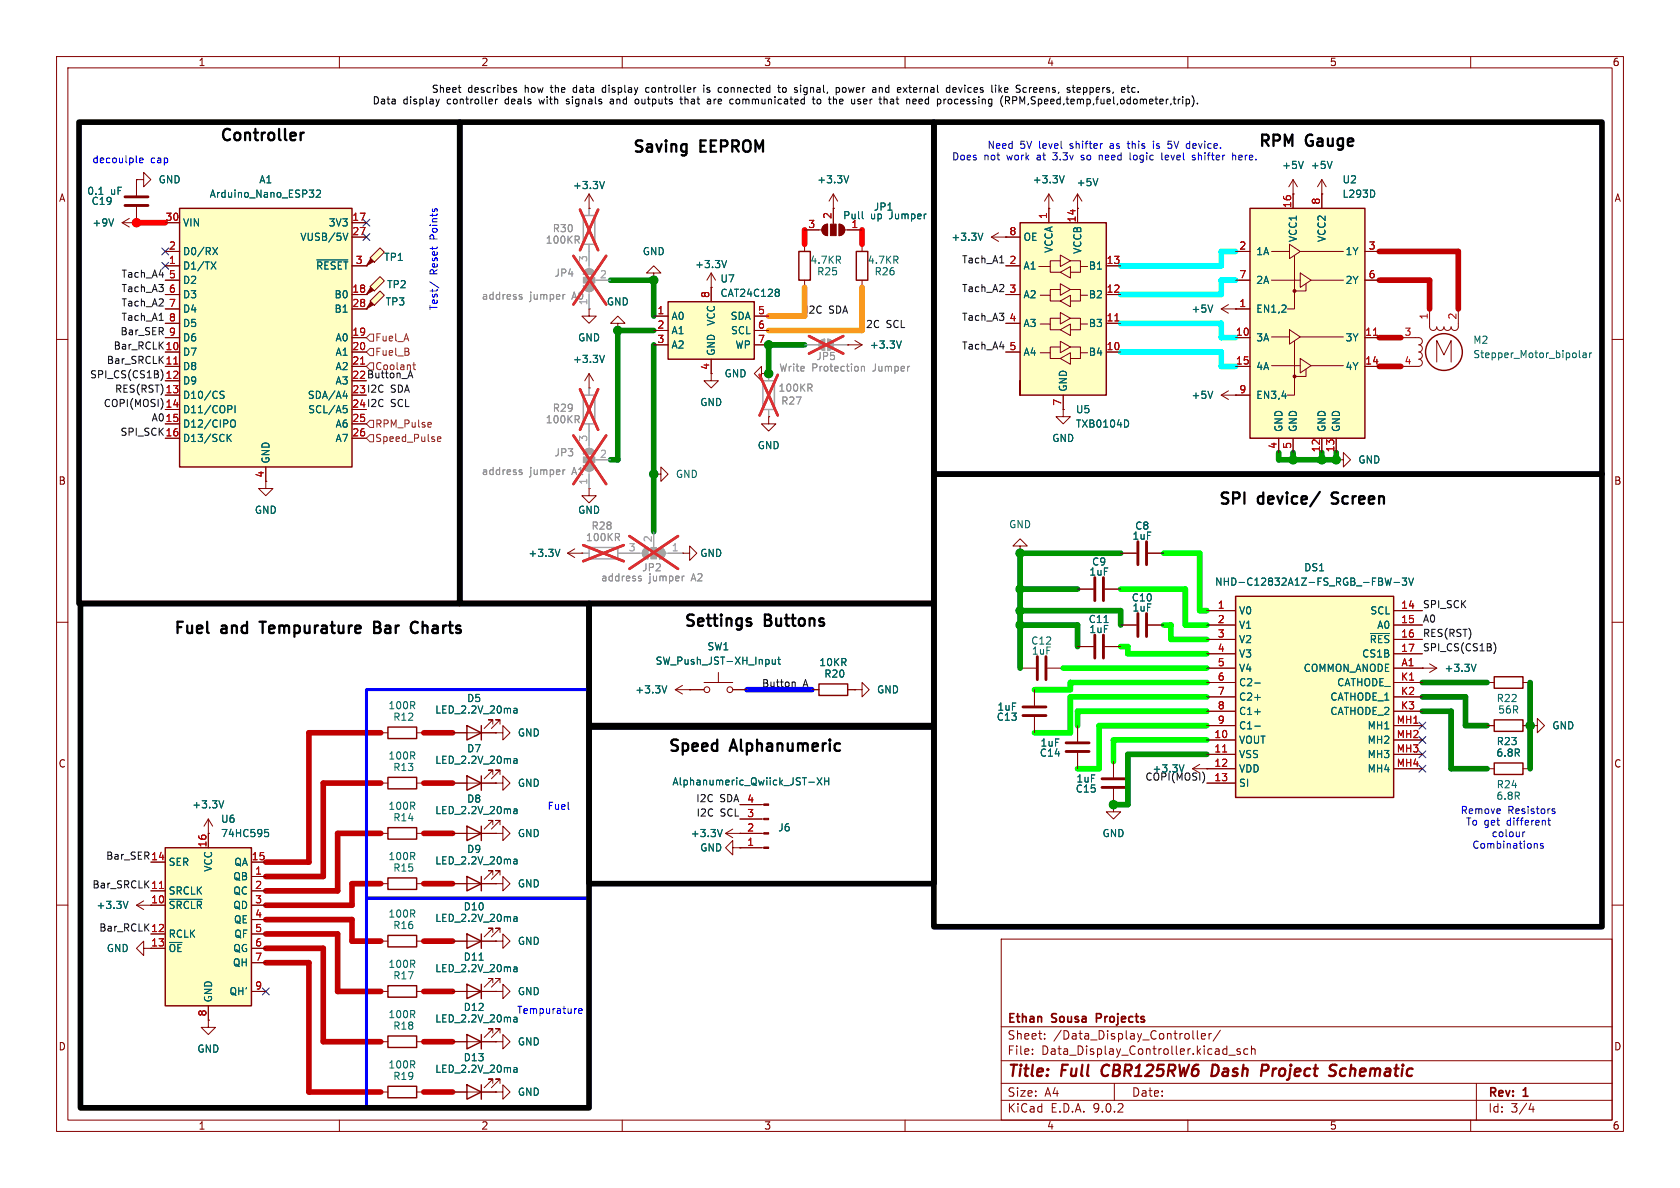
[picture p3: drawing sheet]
<svg xmlns="http://www.w3.org/2000/svg" width="297mm" height="210mm" viewBox="0 0 297 210" stroke-linecap="round" stroke-linejoin="round" font-family="sans-serif">
<defs><g id="words">
<g font-size="2.8">
<text x="38.7" y="25.5">Controller</text>
<text x="111.6" y="27.5">Saving</text>
<text x="123.8" y="27.5">EEPROM</text>
<text x="222.3" y="26.5">RPM</text>
<text x="230.9" y="26.5">Gauge</text>
<text x="215.2" y="89.7">SPI</text>
<text x="222.4" y="89.7">device/</text>
<text x="236.2" y="89.7">Screen</text>
<text x="30.5" y="112.6">Fuel</text>
<text x="39.1" y="112.6">and</text>
<text x="46.9" y="112.6">Tempurature</text>
<text x="67.7" y="112.6">Bar</text>
<text x="75" y="112.6">Charts</text>
<text x="120.7" y="111.3">Settings</text>
<text x="135.1" y="111.3">Buttons</text>
<text x="117.9" y="133.4">Speed</text>
<text x="129.2" y="133.4">Alphanumeric</text>
</g>
<g font-size="2.8" fill="#840000">
<text x="178" y="190.9">Title:</text>
<text x="187.7" y="190.9">Full</text>
<text x="195.6" y="190.9">CBR125RW6</text>
<text x="215.8" y="190.9">Dash</text>
<text x="225.4" y="190.9">Project</text>
<text x="238.3" y="190.9">Schematic</text>
</g>
<g font-size="2.1" fill="#840000">
<text x="178" y="184">Sheet:</text>
<text x="178" y="181.2">Ethan</text>
<text x="186" y="181.2">Sousa</text>
<text x="186.2" y="184">/Data_Display_Controller/</text>
<text x="194.5" y="181.2">Projects</text>
<text x="178" y="186.7">File:</text>
<text x="184.1" y="186.7">Data_Display_Controller.kicad_sch</text>
<text x="178" y="196.9">KiCad</text>
<text x="178" y="194.1">Size:</text>
<text x="184.7" y="194.1">A4</text>
<text x="185.7" y="196.9">E.D.A.</text>
<text x="193.3" y="196.9">9.0.2</text>
<text x="200" y="194.1">Date:</text>
<text x="263" y="194.3">Rev:</text>
<text x="263" y="196.9">Id:</text>
<text x="267.1" y="196.9">3/4</text>
<text x="269.4" y="194.3">1</text>
</g>
<g font-size="1.8" fill="#840000">
<text x="35" y="11.9">1</text>
<text x="85" y="11.9">2</text>
<text x="135" y="11.9">3</text>
<text x="185" y="11.9">4</text>
<text x="235" y="11.9">5</text>
<text x="285" y="11.9">6</text>
<text x="10.3" y="35.9">A</text>
<text x="285.3" y="35.9">A</text>
<text x="62.2" y="67.1">22 Button_A</text>
<text x="62.2" y="69.6">23 I2C</text>
<text x="62.2" y="72.1">24 I2C</text>
<text x="10.3" y="85.9">B</text>
<text x="46.7" y="84.5" transform="rotate(-90 46.7 84.5)">4</text>
<text x="285.3" y="85.9">B</text>
<text x="10.3" y="135.9">C</text>
<text x="285.3" y="135.9">C</text>
<text x="10.3" y="185.9">D</text>
<text x="285.3" y="185.9">D</text>
<text x="35" y="199.9">1</text>
<text x="85" y="199.9">2</text>
<text x="135" y="199.9">3</text>
<text x="185" y="199.9">4</text>
<text x="235" y="199.9">5</text>
<text x="285" y="199.9">6</text>
</g>
<g font-size="1.8">
<text x="76.2" y="16.6">Sheet</text>
<text x="82.7" y="16.6">describes</text>
<text x="92.9" y="16.6">how</text>
<text x="97.7" y="16.6">the</text>
<text x="101.8" y="16.6">data</text>
<text x="107.1" y="16.6">display</text>
<text x="115" y="16.6">controller</text>
<text x="125.4" y="16.6">is</text>
<text x="128.2" y="16.6">connected</text>
<text x="139.1" y="16.6">to</text>
<text x="142.1" y="16.6">signal,</text>
<text x="149.7" y="16.6">power</text>
<text x="156.3" y="16.6">and</text>
<text x="161" y="16.6">external</text>
<text x="169.8" y="16.6">devices</text>
<text x="178" y="16.6">like</text>
<text x="182.5" y="16.6">Screens,</text>
<text x="191.8" y="16.6">steppers,</text>
<text x="65.8" y="18.7">Data</text>
<text x="71.2" y="18.7">display</text>
<text x="79.1" y="18.7">controller</text>
<text x="89.6" y="18.7">deals</text>
<text x="95.8" y="18.7">with</text>
<text x="100.8" y="18.7">signals</text>
<text x="108.7" y="18.7">and</text>
<text x="113.3" y="18.7">outputs</text>
<text x="121.6" y="18.7">that</text>
<text x="126.5" y="18.7">are</text>
<text x="130.7" y="18.7">communicated</text>
<text x="145.6" y="18.7">to</text>
<text x="148.7" y="18.7">the</text>
<text x="152.8" y="18.7">user</text>
<text x="158" y="18.7">that</text>
<text x="162.9" y="18.7">need</text>
<text x="168.6" y="18.7">processing</text>
<text x="180" y="18.7">(RPM,Speed,temp,fuel,odometer,trip).</text>
</g>
<g font-size="1.8" fill="#00f">
<text x="16.2" y="29.1">decoulple</text>
<text x="26.6" y="29.1">cap</text>
<text x="77.6" y="42.2" transform="rotate(-90 77.6 42.2)">Points</text>
<text x="77.6" y="48.6" transform="rotate(-90 77.6 48.6)">Reset</text>
<text x="77.6" y="54.9" transform="rotate(-90 77.6 54.9)">Test/</text>
<text x="96.7" y="143.4">Fuel</text>
</g>
<g font-size="1.8" fill="#0000c2">
<text x="168.2" y="28.6">Does</text>
<text x="173.9" y="28.6">not</text>
<text x="174.5" y="26.5">Need</text>
<text x="178.1" y="28.6">work</text>
<text x="180.3" y="26.5">5V</text>
<text x="183.6" y="28.6">at</text>
<text x="183.8" y="26.5">level</text>
<text x="186.6" y="28.6">3.3v</text>
<text x="189.4" y="26.5">shifter</text>
<text x="191.8" y="28.6">so</text>
<text x="195.1" y="28.6">need</text>
<text x="196.7" y="26.5">as</text>
<text x="200.1" y="26.5">this</text>
<text x="200.8" y="28.6">logic</text>
<text x="204.7" y="26.5">is</text>
<text x="206.6" y="28.6">level</text>
<text x="207.5" y="26.5">5V</text>
<text x="211" y="26.5">device.</text>
<text x="212.3" y="28.6">shifter</text>
<text x="219.5" y="28.6">here.</text>
<text x="258.1" y="144.1">Remove</text>
<text x="259.1" y="146.1">To get</text>
<text x="263.6" y="148.2">colour</text>
<text x="266.5" y="146.1">different</text>
<text x="266.6" y="144.1">Resistors</text>
<text x="260.2" y="150.2">Combinations</text>
</g>
<g font-size="1.8" fill="#006464">
<text x="15.3" y="34.6">0.1</text>
<text x="19.5" y="34.6">uF</text>
<text x="27.9" y="32.6">GND</text>
<text x="37" y="35.2">Arduino_Nano_ESP32</text>
<text x="45.7" y="32.6">A1</text>
<text x="101.2" y="33.6">+3.3V</text>
<text x="144.4" y="32.6">+3.3V</text>
<text x="182.5" y="32.6">+3.3V</text>
<text x="190.2" y="33.1">+5V</text>
<text x="226.6" y="30.1">+5V</text>
<text x="231.6" y="30.1">+5V</text>
<text x="237.2" y="32.6">U2</text>
<text x="237.2" y="35.2">L293D</text>
<text x="16.1" y="36.4">C19</text>
<text x="16.2" y="40.2">+9V</text>
<text x="32.3" y="40.2">VIN</text>
<text x="58" y="40.2">3V3</text>
<text x="149" y="39">Pull</text>
<text x="153.9" y="39">up</text>
<text x="154.4" y="37.4">JP1</text>
<text x="157.3" y="39">Jumper</text>
<text x="32.3" y="45.3">D0/RX</text>
<text x="32.3" y="47.9">D1/TX</text>
<text x="53" y="42.8">VUSB/5V</text>
<text x="55.8" y="47.9">~{RESET}</text>
<text x="67.8" y="46.3">TP1</text>
<text x="113.5" y="45.3">GND</text>
<text x="122.8" y="47.6">+3.3V</text>
<text x="143.2" y="46.8">4.7KR</text>
<text x="153.3" y="46.8">4.7KR</text>
<text x="168.1" y="42.8">+3.3V</text>
<text x="180.8" y="42.8">OE</text>
<text x="180.8" y="47.9">A1</text>
<text x="186.3" y="44.8" transform="rotate(-90 186.3 44.8)">VCCA</text>
<text x="191.4" y="45" transform="rotate(-90 191.4 45)">VCCB</text>
<text x="192.4" y="47.9">B1</text>
<text x="222" y="45.3">1A</text>
<text x="229.5" y="42.9" transform="rotate(-90 229.5 42.9)">VCC1</text>
<text x="234.5" y="42.9" transform="rotate(-90 234.5 42.9)">VCC2</text>
<text x="237.8" y="45.3">1Y</text>
<text x="32.3" y="50.4">D2</text>
<text x="32.3" y="52.9">D3</text>
<text x="59" y="52.9">B0</text>
<text x="68.3" y="51.2">TP2</text>
<text x="127.3" y="52.7">CAT24C128</text>
<text x="127.3" y="50.1">U7</text>
<text x="144.4" y="48.9">R25</text>
<text x="154.5" y="48.9">R26</text>
<text x="180.8" y="52.9">A2</text>
<text x="192.4" y="52.9">B2</text>
<text x="222" y="50.4">2A</text>
<text x="237.8" y="50.4">2Y</text>
<text x="32.3" y="55.5">D4</text>
<text x="32.3" y="58">D5</text>
<text x="59" y="55.5">B1</text>
<text x="68.1" y="54.2">TP3</text>
<text x="107.2" y="54.2">GND</text>
<text x="118.6" y="56.7">A0</text>
<text x="118.6" y="59.3">A1</text>
<text x="126.6" y="57.7" transform="rotate(-90 126.6 57.7)">VCC</text>
<text x="129.1" y="56.7">SDA</text>
<text x="129.1" y="59.3">SCL</text>
<text x="180.8" y="58">A3</text>
<text x="192.4" y="58">B3</text>
<text x="210.5" y="55.5">+5V</text>
<text x="222" y="55.5">EN1,2</text>
<text x="32.3" y="60.6">D6</text>
<text x="32.3" y="63.1">D7</text>
<text x="32.3" y="65.6">D8</text>
<text x="59.2" y="60.6">A0</text>
<text x="59.2" y="63.1">A1</text>
<text x="59.2" y="65.6">A2</text>
<text x="101.2" y="64.4">+3.3V</text>
<text x="102.1" y="60.6">GND</text>
<text x="118.6" y="61.8">A2</text>
<text x="126.6" y="63" transform="rotate(-90 126.6 63)">GND</text>
<text x="129.9" y="61.8">WP</text>
<text x="153.7" y="61.8">+3.3V</text>
<text x="180.8" y="63.1">A4</text>
<text x="192.4" y="63.1">B4</text>
<text x="222" y="60.6">3A</text>
<text x="222" y="65.6">4A</text>
<text x="237.8" y="60.6">3Y</text>
<text x="237.8" y="65.6">4Y</text>
<text x="260.4" y="61">M2</text>
<text x="260.4" y="63.5">Stepper_Motor_bipolar</text>
<text x="32.3" y="68.2">D9</text>
<text x="32.3" y="70.7">D10/CS</text>
<text x="54.3" y="70.7">SDA/A4</text>
<text x="59.2" y="68.2">A3</text>
<text x="123.7" y="72">GND</text>
<text x="128" y="66.9">GND</text>
<text x="188.8" y="69.3" transform="rotate(-90 188.8 69.3)">GND</text>
<text x="210.5" y="70.7">+5V</text>
<text x="222" y="70.7">EN3,4</text>
<text x="32.3" y="73.3">D11/COPI</text>
<text x="32.3" y="75.8">D12/CIPO</text>
<text x="54.4" y="73.3">SCL/A5</text>
<text x="59.2" y="75.8">A6</text>
<text x="190.1" y="75.8">TXB0104D</text>
<text x="190.1" y="73.3">U5</text>
<text x="226.9" y="76.5" transform="rotate(-90 226.9 76.5)">GND</text>
<text x="229.5" y="76.5" transform="rotate(-90 229.5 76.5)">GND</text>
<text x="234.5" y="76.5" transform="rotate(-90 234.5 76.5)">GND</text>
<text x="237.1" y="76.5" transform="rotate(-90 237.1 76.5)">GND</text>
<text x="32.3" y="78.3">D13/SCK</text>
<text x="47.9" y="82" transform="rotate(-90 47.9 82)">GND</text>
<text x="59.2" y="78.3">A7</text>
<text x="133.9" y="79.6">GND</text>
<text x="185.9" y="78.3">GND</text>
<text x="240" y="82.1">GND</text>
<text x="119.4" y="84.7">GND</text>
<text x="45" y="91">GND</text>
<text x="102.1" y="91">GND</text>
<text x="178.3" y="93.6">GND</text>
<text x="200.1" y="95.6">1uF</text>
<text x="200.6" y="93.8">C8</text>
<text x="93.3" y="98.7">+3.3V</text>
<text x="123.7" y="98.7">GND</text>
<text x="192.5" y="102">1uF</text>
<text x="193" y="100.2">C9</text>
<text x="230.5" y="101.2">DS1</text>
<text x="200" y="106.5">C10</text>
<text x="214.7" y="103.7">NHD-C12832A1Z-FS_RGB_-FBW-3V</text>
<text x="192.4" y="110.3">C11</text>
<text x="192.5" y="112.1">1uF</text>
<text x="200.1" y="108.3">1uF</text>
<text x="218.9" y="108.8">V0</text>
<text x="218.9" y="111.4">V1</text>
<text x="218.9" y="113.9">V2</text>
<text x="242" y="113.9">~{RES}</text>
<text x="242.2" y="108.8">SCL</text>
<text x="243.4" y="111.4">A0</text>
<text x="115.8" y="117.7">SW_Push_JST-XH_Input</text>
<text x="125" y="115.2">SW1</text>
<text x="144.7" y="118">10KR</text>
<text x="145.6" y="120">R20</text>
<text x="182.2" y="114.1">C12</text>
<text x="182.3" y="115.9">1uF</text>
<text x="218.9" y="116.4">V3</text>
<text x="218.9" y="119">V4</text>
<text x="230.4" y="119">COMMON_ANODE</text>
<text x="240.7" y="116.4">CS1B</text>
<text x="255.3" y="119">+3.3V</text>
<text x="68.6" y="125.6">100R</text>
<text x="82.5" y="124.3">D5</text>
<text x="112.2" y="122.8">+3.3V</text>
<text x="154.9" y="122.8">GND</text>
<text x="176.2" y="125.8">1uF</text>
<text x="218.9" y="121.5">C2-</text>
<text x="218.9" y="124.1">C2+</text>
<text x="235.1" y="124.1">CATHODE_1</text>
<text x="236.3" y="121.5">CATHODE_</text>
<text x="264.5" y="124.3">R22</text>
<text x="69.4" y="127.6">R12</text>
<text x="76.8" y="126.3">LED_2.2V_20ma</text>
<text x="91.4" y="130.4">GND</text>
<text x="176.1" y="127.6">C13</text>
<text x="218.9" y="126.6">C1+</text>
<text x="218.9" y="129.1">C1-</text>
<text x="218.9" y="131.7">VOUT</text>
<text x="235.1" y="126.6">CATHODE_2</text>
<text x="241.7" y="129.1">MH1</text>
<text x="241.7" y="131.7">MH2</text>
<text x="264.5" y="131.9">R23</text>
<text x="264.8" y="126.3">56R</text>
<text x="274.3" y="129.1">GND</text>
<text x="68.6" y="134.5">100R</text>
<text x="69.4" y="136.5">R13</text>
<text x="76.8" y="135.2">LED_2.2V_20ma</text>
<text x="82.5" y="133.2">D7</text>
<text x="183.7" y="134">C14</text>
<text x="183.8" y="132.2">1uF</text>
<text x="203.7" y="136.8">+3.3V</text>
<text x="218.9" y="134.2">VSS</text>
<text x="218.9" y="136.8">VDD</text>
<text x="241.7" y="134.2">MH3</text>
<text x="241.7" y="136.8">MH4</text>
<text x="264.5" y="134">6.8R</text>
<text x="33.9" y="143.1">+3.3V</text>
<text x="68.6" y="143.4">100R</text>
<text x="82.5" y="142.1">D8</text>
<text x="91.4" y="139.3">GND</text>
<text x="118.8" y="139">Alphanumeric_Qwiick_JST-XH</text>
<text x="190.1" y="140.3">C15</text>
<text x="190.2" y="138.5">1uF</text>
<text x="218.9" y="139.3">SI</text>
<text x="264.5" y="141.6">6.8R</text>
<text x="264.5" y="139.5">R24</text>
<text x="39" y="145.6">U6</text>
<text x="39" y="148.2">74HC595</text>
<text x="69.4" y="145.4">R14</text>
<text x="76.8" y="144.1">LED_2.2V_20ma</text>
<text x="91.4" y="148.2">GND</text>
<text x="122" y="148.2">+3.3V</text>
<text x="137.5" y="147.2">J6</text>
<text x="194.8" y="148.2">GND</text>
<text x="29.7" y="153.3">SER</text>
<text x="37.7" y="154.2" transform="rotate(-90 37.7 154.2)">VCC</text>
<text x="41.1" y="155.8">QB</text>
<text x="41.3" y="153.3">QA</text>
<text x="68.6" y="152.2">100R</text>
<text x="69.4" y="154.3">R15</text>
<text x="76.8" y="153">LED_2.2V_20ma</text>
<text x="82.5" y="151">D9</text>
<text x="123.7" y="150.7">GND</text>
<text x="17" y="160.9">+3.3V</text>
<text x="29.7" y="158.3">SRCLK</text>
<text x="29.7" y="160.9">~{SRCLR}</text>
<text x="41.1" y="158.3">QC</text>
<text x="41.1" y="160.9">QD</text>
<text x="81.9" y="161.1">D10</text>
<text x="91.4" y="157.1">GND</text>
<text x="29.7" y="166">RCLK</text>
<text x="41.3" y="163.4">QE</text>
<text x="41.3" y="166">QF</text>
<text x="68.6" y="162.4">100R</text>
<text x="69.4" y="164.4">R16</text>
<text x="76.8" y="163.2">LED_2.2V_20ma</text>
<text x="91.4" y="167.2">GND</text>
<text x="18.8" y="168.5">GND</text>
<text x="29.7" y="168.5">~{OE}</text>
<text x="41.1" y="171">QH</text>
<text x="41.1" y="168.5">QG</text>
<text x="68.6" y="171.3">100R</text>
<text x="69.4" y="173.3">R17</text>
<text x="76.8" y="172.1">LED_2.2V_20ma</text>
<text x="81.9" y="170">D11</text>
<text x="37.7" y="177.3" transform="rotate(-90 37.7 177.3)">GND</text>
<text x="40.5" y="176.1">QH'</text>
<text x="81.9" y="178.9">D12</text>
<text x="91.3" y="179.4">Tempurature</text>
<text x="91.4" y="176.1">GND</text>
<text x="68.6" y="180.2">100R</text>
<text x="69.4" y="182.2">R18</text>
<text x="76.8" y="180.9">LED_2.2V_20ma</text>
<text x="91.4" y="185">GND</text>
<text x="34.8" y="186.3">GND</text>
<text x="68.6" y="189.1">100R</text>
<text x="69.4" y="191.1">R19</text>
<text x="76.8" y="189.8">LED_2.2V_20ma</text>
<text x="81.9" y="187.8">D13</text>
<text x="91.4" y="193.9">GND</text>
</g>
<g font-size="1.8" fill="#a90000">
<text x="29.2" y="39.1">30</text>
<text x="62.2" y="39.1">17</text>
<text x="62.2" y="41.7">27</text>
<text x="142.8" y="40.4">3</text>
<text x="147.1" y="38.8" transform="rotate(-90 147.1 38.8)">2</text>
<text x="150.4" y="40.4">1</text>
<text x="178.4" y="41.7">8</text>
<text x="185.2" y="38.8" transform="rotate(-90 185.2 38.8)">1</text>
<text x="190.2" y="39.4" transform="rotate(-90 190.2 39.4)">14</text>
<text x="228.3" y="36.9" transform="rotate(-90 228.3 36.9)">16</text>
<text x="233.4" y="36.3" transform="rotate(-90 233.4 36.3)">8</text>
<text x="29.8" y="44.2">2</text>
<text x="29.8" y="46.7">1</text>
<text x="62.8" y="46.7">3</text>
<text x="178.4" y="46.7">2</text>
<text x="195.5" y="46.7">13</text>
<text x="219" y="44.2">2</text>
<text x="241.9" y="44.2">3</text>
<text x="29.8" y="49.3">5</text>
<text x="29.8" y="51.8">6</text>
<text x="62.2" y="51.8">18</text>
<text x="125.5" y="52.8" transform="rotate(-90 125.5 52.8)">8</text>
<text x="178.4" y="51.8">3</text>
<text x="195.5" y="51.8">12</text>
<text x="219" y="49.3">7</text>
<text x="241.9" y="49.3">6</text>
<text x="29.8" y="54.4">7</text>
<text x="29.8" y="56.9">8</text>
<text x="29.8" y="59.4">9</text>
<text x="62.2" y="54.4">28</text>
<text x="62.2" y="59.4">19</text>
<text x="116.1" y="55.6">1</text>
<text x="116.1" y="58.2">2</text>
<text x="133.9" y="55.6">5</text>
<text x="133.9" y="58.2">6</text>
<text x="178.4" y="56.9">4</text>
<text x="195.5" y="56.9">11</text>
<text x="218.4" y="59.4">10</text>
<text x="219" y="54.4">1</text>
<text x="241.3" y="59.4">11</text>
<text x="248.2" y="59.4">3</text>
<text x="252.5" y="56.6" transform="rotate(-90 252.5 56.6)">1</text>
<text x="257.6" y="56.6" transform="rotate(-90 257.6 56.6)">2</text>
<text x="29.2" y="62">10</text>
<text x="29.2" y="64.5">11</text>
<text x="62.2" y="62">20</text>
<text x="62.2" y="64.5">21</text>
<text x="116.1" y="60.7">3</text>
<text x="125.5" y="65.5" transform="rotate(-90 125.5 65.5)">4</text>
<text x="133.9" y="60.7">7</text>
<text x="178.4" y="62">5</text>
<text x="195.5" y="62">10</text>
<text x="218.4" y="64.5">15</text>
<text x="241.3" y="64.5">14</text>
<text x="248.2" y="64.5">4</text>
<text x="29.2" y="67.1">12</text>
<text x="29.2" y="69.6">13</text>
<text x="62.2" y="67.1">22</text>
<text x="62.2" y="69.6">23</text>
<text x="187.7" y="71.8" transform="rotate(-90 187.7 71.8)">7</text>
<text x="219" y="69.6">9</text>
<text x="29.2" y="72.1">14</text>
<text x="29.2" y="74.7">15</text>
<text x="29.2" y="77.2">16</text>
<text x="62.2" y="74.7">25</text>
<text x="62.2" y="77.2">26</text>
<text x="62.2" y="72.1">24</text>
<text x="225.8" y="79.4" transform="rotate(-90 225.8 79.4)">4</text>
<text x="228.3" y="79.4" transform="rotate(-90 228.3 79.4)">5</text>
<text x="233.4" y="80.1" transform="rotate(-90 233.4 80.1)">12</text>
<text x="236" y="80.1" transform="rotate(-90 236 80.1)">13</text>
<text x="215.2" y="107.7">1</text>
<text x="247.6" y="107.7">14</text>
<text x="215.2" y="110.2">2</text>
<text x="215.2" y="112.8">3</text>
<text x="247.6" y="110.2">15</text>
<text x="247.6" y="112.8">16</text>
<text x="215.2" y="115.3">4</text>
<text x="215.2" y="117.9">5</text>
<text x="247.6" y="115.3">17</text>
<text x="247.7" y="117.9">A1</text>
<text x="215.2" y="120.4">6</text>
<text x="215.2" y="122.9">7</text>
<text x="215.2" y="125.5">8</text>
<text x="247.6" y="120.4">K1</text>
<text x="247.6" y="122.9">K2</text>
<text x="247.6" y="125.5">K3</text>
<text x="214.6" y="130.6">10</text>
<text x="215.2" y="128">9</text>
<text x="246.8" y="128">MH1</text>
<text x="246.8" y="130.6">MH2</text>
<text x="214.6" y="133.1">11</text>
<text x="214.6" y="135.6">12</text>
<text x="246.8" y="133.1">MH3</text>
<text x="246.8" y="135.6">MH4</text>
<text x="132" y="142">4</text>
<text x="214.6" y="138.2">13</text>
<text x="36.6" y="149.9" transform="rotate(-90 36.6 149.9)">16</text>
<text x="132" y="149.6">1</text>
<text x="132" y="147.1">2</text>
<text x="132" y="144.5">3</text>
<text x="26.6" y="152.1">14</text>
<text x="44.4" y="152.1">15</text>
<text x="45" y="154.7">1</text>
<text x="26.6" y="159.8">10</text>
<text x="26.6" y="157.2">11</text>
<text x="45" y="157.2">2</text>
<text x="45" y="159.8">3</text>
<text x="26.6" y="167.4">13</text>
<text x="26.6" y="164.8">12</text>
<text x="45" y="162.3">4</text>
<text x="45" y="164.8">5</text>
<text x="45" y="167.4">6</text>
<text x="45" y="169.9">7</text>
<text x="36.6" y="179.8" transform="rotate(-90 36.6 179.8)">8</text>
<text x="45" y="175">9</text>
</g>
<g font-size="1.8" fill="#989898">
<text x="97.6" y="41.2">R30</text>
<text x="96.4" y="43.3">100KR</text>
<text x="85.1" y="53.2">address</text>
<text x="93.6" y="53.2">jumper</text>
<text x="97.9" y="49.1">JP4</text>
<text x="101.3" y="53.2">A0</text>
<text x="137.7" y="65.9">Write</text>
<text x="143.5" y="65.9">Protection</text>
<text x="144.2" y="63.9">JP5</text>
<text x="154.4" y="65.9">Jumper</text>
<text x="137.5" y="69.4">100KR</text>
<text x="138" y="71.7">R27</text>
<text x="96.4" y="75">100KR</text>
<text x="97.6" y="73">R29</text>
<text x="97.9" y="80.9">JP3</text>
<text x="85.1" y="84.2">address</text>
<text x="93.6" y="84.2">jumper</text>
<text x="101.3" y="84.2">A1</text>
<text x="103.5" y="95.9">100KR</text>
<text x="104.5" y="93.8">R28</text>
<text x="113.4" y="101.2">JP2</text>
<text x="106.2" y="103">address</text>
<text x="114.7" y="103">jumper</text>
<text x="122.4" y="103">A2</text>
</g>
<g font-size="1.8" fill="#aaa">
<text x="103.9" y="46.4" transform="rotate(-90 103.9 46.4)">3</text>
<text x="106" y="49.3">2</text>
<text x="103.9" y="54" transform="rotate(-90 103.9 54)">1</text>
<text x="103.9" y="78.2" transform="rotate(-90 103.9 78.2)">3</text>
<text x="106" y="81">2</text>
<text x="103.9" y="85.8" transform="rotate(-90 103.9 85.8)">1</text>
<text x="115.3" y="96" transform="rotate(-90 115.3 96)">2</text>
<text x="111.1" y="97.5">3</text>
<text x="118.7" y="97.5">1</text>
</g>
<g font-size="1.8" fill="#0f0f0f">
<text x="170" y="46.6">Tach_A1</text>
<text x="21.4" y="51.7">Tach_A3</text>
<text x="21.4" y="49.2">Tach_A4</text>
<text x="170" y="51.7">Tach_A2</text>
<text x="21.2" y="59.3">Bar_SER 9</text>
<text x="21.4" y="56.8">Tach_A1</text>
<text x="21.4" y="54.3">Tach_A2</text>
<text x="142.2" y="55.5">I2C</text>
<text x="146.5" y="55.5">SDA</text>
<text x="152.4" y="58.1">I2C</text>
<text x="156.7" y="58.1">SCL</text>
<text x="170" y="56.8">Tach_A3</text>
<text x="18.8" y="64.4">Bar_SRCLK 11</text>
<text x="20" y="61.9">Bar_RCLK 10</text>
<text x="66.2" y="65.6">Coolant</text>
<text x="170" y="61.9">Tach_A4</text>
<text x="15.8" y="67">SPI_CS(CS1B)</text>
<text x="20.2" y="69.5">RES(RST) 13</text>
<text x="69" y="69.5">SDA</text>
<text x="18.2" y="72">COPI(MOSI) 14</text>
<text x="21.2" y="77.1">SPI_SCK 16</text>
<text x="26.7" y="74.6">A015</text>
<text x="69" y="72">SCL</text>
<text x="251.5" y="107.6">SPI_SCK</text>
<text x="251.5" y="112.7">RES(RST)</text>
<text x="251.5" y="110.1">A0</text>
<text x="251.5" y="115.2">SPI_CS(CS1B)</text>
<text x="134.6" y="121.6">Button_A</text>
<text x="123" y="141.9">I2C</text>
<text x="127.2" y="141.9">SDA 4</text>
<text x="202.4" y="138.1">COPI(MOSI)</text>
<text x="123" y="144.4">I2C</text>
<text x="127.3" y="144.4">SCL</text>
<text x="18.7" y="152.1">Bar_SER 14</text>
<text x="16.2" y="157.1">Bar_SRCLK 11</text>
<text x="17.5" y="164.8">Bar_RCLK 12</text>
</g>
<g font-size="1.8" fill="#725600">
<text x="66.2" y="63.1">Fuel_B</text>
<text x="66.2" y="60.6">Fuel_A</text>
<text x="66.2" y="75.8">RPM_Pulse</text>
<text x="66.2" y="78.3">Speed_Pulse</text>
</g>
</g></defs>
<g fill="none" stroke="#840000" stroke-width=".18">
<path d="M10 10h277v190h-277zM12 12h273v186h-273zM60 10v2M110 10v2M160 10v2M210 10v2M260 10v2M145.6 39.9l.7-.3v2.1a1.02 1.02 0 0 1-.9-.7 1.02 1.02 0 0 1 .2-1.1zM147.3 36.8h.1M147.3 34.3v5.3M147.3 34.3l-.7 1.3M147.3 34.3l.8 1.3"/>
<path d="M148.3 39.6a1.02 1.02 0 0 1 1 1 1.02 1.02 0 0 1-1 1.1zM190.5 36.8h.1M190.5 34.3l-.8 1.3M190.5 34.3l.8 1.3M190.5 34.3v2.5M228.6 34.3h.1M228.6 31.8l-.8 1.2M228.6 31.8l.8 1.2M228.6 31.8v2.5M233.7 34.3h.1M233.7 31.8l-.8 1.2M233.7 31.8l.7 1.2"/>
<path d="M233.7 31.8v2.5M104.1 54.6v1.3h1.3l-1.3 1.3-1.2-1.3h1.2M104.1 54.6h.1M109.2 57.2h1.3l-1.3-1.3-1.3 1.3h1.3v1.2M109.2 58.4h.1M142.2 40.6h3.1M142.2 43.2v1.3M142.2 49.5v1.3M149.4 40.6h3M152.4 43.2v1.3M152.4 49.5v1.3M247.6 59.7h3.2a.63 .63 0 0 1 .7 .6 .63 .63 0 0 1-.7 .7 .64 .64 0 0 1 .7 .6 .64 .64 0 0 1-.7 .6 .64 .64 0 0 1 .7 .7 .64 .64 0 0 1-.7 .6 .64 .64 0 0 1 .7 .6 .64 .64 0 0 1-.7 .7h-3.2"/>
<path d="M252.7 54.6v3.2a.64 .64 0 0 0 .7 .6 .64 .64 0 0 0 .6-.6 .64 .64 0 0 0 .6 .6 .64 .64 0 0 0 .7-.6 .64 .64 0 0 0 .6 .6 .64 .64 0 0 0 .6-.6 .64 .64 0 0 0 .7 .6 .64 .64 0 0 0 .6-.6v-3.2M10 60h2M104.1 68.6h.1M104.1 66l-.7 1.3M104.1 66l.8 1.3M104.1 66v2.6M125.7 66v1.3h1.3l-1.3 1.3-1.2-1.3h1.2M149.9 61h.1M149.9 61h2.5M151.1 60.2l1.3 .8M152.4 61l-1.3 .7M254 64v-3.8l1.3 2.5 1.2-2.5v3.8"/>
<path d="M285 60h2M236.2 81.3h1.3v-1.3l1.3 1.3-1.3 1.3v-1.3M236.2 81.3h.1M10 110h2M190.5 114.3h2.8M195.3 114.3h2.8M251.5 118.1h.1M251.5 118.1h2.5M252.7 117.3l1.3 .8M254 118.1l-1.3 .8M285 110h2M210.8 135.9h2.6"/>
<path d="M210.8 135.9l1.3 .8M212.1 135.1l-1.3 .8M213.4 135.9h.1M262.9 135.9h1.3M262.9 120.7h1.3M269.2 135.9h1.3M269.2 120.7h1.3M270.5 128.3h1.3v-1.3l1.2 1.3-1.2 1.2v-1.2M270.5 128.3h.1M10 160h2M177 166h108v32h-108zM285 160h2"/>
<path d="M60 198v2M110 198v2M160 198v2M177 194.5h108M177 191.5h108M177 187.5h108M177 181.5h108M182.5 186.3v.1M182.5 185.5v.1M184.7 183.6v.1M184.7 182.8v.1M197 191.5v3"/>
<path d="M210 198v2M210.9 182.2v1.3l.2 .2M211.7 182.2v1.3l.2 .2M212.4 183.2l.7-.1-.1-.3-.4-.1-.2 .2 .1 .7h.5M213.7 182.7v1M214.2 182.7l-.3 .1-.2 .2M215.7 182.1l-1.2 2M217.2 186.5h1.2M219.2 185.5l-.3-.1-.2 .2v.2l.5 .2v.3h-.5M220.6 185.5l-.4-.1-.3 .3v.4l.1 .2h.6M221.2 185.5l.3-.1 .3 .1 .1 .9M221.2 184.9v1.5"/>
<path d="M260 198v2M261 191.5v6.5M270.7 195l-.4 1.1h.9M271 195.6v1"/>
</g>
<path d="M195 188.5a1.27 1.27 0 0 0 0 1.6M215.2 188.3l-.8-.1-.2 2h.4l.5-.3M223.2 188.2l.9 .1a.58 .58 0 0 1-.3 1h-.8M236 189.4a.44 .44 0 0 1 0 .6M236 188.2l.3 .1M237.8 188.9a.66 .66 0 0 0-.9 .4v.7l.3 .2h.4" fill="none" stroke="#840000" stroke-width=".4"/>
<path d="M193.8 180h.6M194.4 179.2h-.6v1.5" fill="none" stroke="#840000" stroke-width=".3"/>
<g fill="none" stroke="#840000" stroke-width=".25">
<path d="M141.2 44.5h2.1v5h-2.1zM151.4 44.5h2v5h-2zM264.2 119.6h5v2.1h-5zM264.2 134.9h5v2h-5z"/>
<circle cx="255.3" cy="62.2" r="3.3"/>
</g>
<g fill="none" stroke="#006464" stroke-width=".18">
<path d="M150 31.1l-.4 1.2M152.4 37.4v1.1l.2 .2M194.1 31.6l-.4 1.2M230.4 28.5l-.4 1.3M235.5 28.5l-.4 1.3M106.9 62.8l-.5 1.3M159.3 60.3l-.4 1.2M279.2 62v1l.2 .2M279.9 62.4h.5v.8M280.4 62.7h-.4l-.2 .2 .2 .3h.4M281 62.4v.8M281.4 62.4l-.4 .2"/>
<path d="M195.2 110.1h.7M260.9 117.4l-.4 1.3M209.3 135.2l-.4 1.3"/>
</g>
<path d="M193.5 112.3v4M195.1 112.3v4" fill="none" stroke="#840000" stroke-width=".51"/>
<path d="M103.1 38.1h2.1v5.1h-2.1zM103.1 69.9h2.1v5h-2.1z" fill="none" stroke="#a1a1a1" stroke-width=".25"/>
<path d="M104.1 36.8v1.3M103.1 50.5h2.1a1.02 1.02 0 0 1-1.1 1.1 1.02 1.02 0 0 1-1-1.1zM103.4 47.8a1.02 1.02 0 0 1 1.1-.2 1.02 1.02 0 0 1 .7 .9h-2.1zM104.1 43.2v4.3M104.1 51.6v3M105.2 49.5h2.7M146.3 59.9a1.02 1.02 0 0 1 1 1.1 1.02 1.02 0 0 1-1 1zM104.1 68.6v1.3M104.1 74.9v1.3M142.2 61h2.6M145.1 60.2l.7-.3v2.1a1.02 1.02 0 0 1-.9-.7 1.02 1.02 0 0 1 .2-1.1zM147.3 61h2.6" fill="none" stroke="#a1a1a1" stroke-width=".18"/>
<path d="M91.8 52.4l.5 .3v.1l-.4 .1M91.8 52.1h.5M99.9 52.1h-.3M102 42.4l.4 .6M102.3 41.8l.1 .2-.1 .3M102 74.1l.4 .6M102.3 73.5l.1 .2-.1 .4M152.3 64.8v.8M152.3 64.9l.2-.1h.3v.8" fill="none" stroke="#989898" stroke-width=".18"/>
<path d="M102.5 37.1l3.2 7.1M105.7 37.1l-3.2 7.1M101.4 45.2l5.8 8.6M107.2 45.2l-5.8 8.6M143 59.4l6.1 3.1M149.1 59.4l-6.1 3.1M102.5 68.8l3.2 7.2M105.7 68.8l-3.2 7.2" fill="none" stroke="#e12e31" stroke-width=".46"/>
<g fill="#840000" stroke="#840000" stroke-width=".18">
<path d="M148.3 39.6a1.02 1.02 0 0 1 1 1 1.02 1.02 0 0 1-1 1.1z"/>
<path d="M146.8 39.6h1v2.1h-1z"/>
<path d="M145.6 39.9l.7-.3v2.1a1.02 1.02 0 0 1-.9-.7 1.02 1.02 0 0 1 .2-1.1z"/>
</g>
<g fill="#a1a1a1" stroke="#a1a1a1" stroke-width=".18">
<path d="M103.6 50h1v.5h-1z"/>
<path d="M103.1 50.5h2.1a1.02 1.02 0 0 1-1.1 1.1 1.02 1.02 0 0 1-1-1.1z"/>
<path d="M103.1 49h2.1v1h-2.1z"/>
<path d="M103.4 47.8a1.02 1.02 0 0 1 1.1-.2 1.02 1.02 0 0 1 .7 .9h-2.1z"/>
<path d="M146.3 59.9a1.02 1.02 0 0 1 1 1.1 1.02 1.02 0 0 1-1 1z"/>
<path d="M145.1 60.2l.7-.3v2.1a1.02 1.02 0 0 1-.9-.7 1.02 1.02 0 0 1 .2-1.1z"/>
</g>
<path d="M221 36.8h20.3v40.7h-20.3z" fill="#ffffc2"/>
<path d="M221 36.8h20.3v40.7h-20.3z" fill="none" stroke="#840000" stroke-width=".25"/>
<g fill="none" stroke="#840000" stroke-width=".18">
<path d="M228.6 34.3v2.5M233.7 34.3v2.5M218.4 44.5h2.6M218.4 49.5h2.6M218.4 54.6h2.6M218.4 59.7h2.6M224.8 44.5h3.2M224.8 49.5h5.1M224.8 59.6h3.2M228 43.2l1.9 1.3-1.9 1.2zM228 58.3l1.9 1.3-1.9 1.2zM228.9 45.2v9.4h-1.3"/>
<path d="M229.9 48.3l1.9 1.2-1.9 1.3zM229.9 44.5h7.6M229.9 59.6h7.6M230.9 50.2v1.2h-2M231.8 49.5h5.7M241.3 44.5h2.5M241.3 49.5h2.5M241.3 59.7h2.5M218.4 64.8h2.6M218.4 69.9h2.6M224.8 64.6h5.1M226.1 77.5v2.5"/>
<path d="M228.6 77.5v2.5M228.9 60.3v9.6h-1.3M229.9 63.4l1.9 1.2-1.9 1.3zM230.9 65.3v1.2h-2M231.8 64.6h5.7M233.7 77.5v2.5M236.2 77.5v2.5M241.3 64.8h2.5"/>
</g>
<g fill="#840000" stroke="#840000" stroke-width=".18">
<circle cx="228.9" cy="51.4" r=".25"/>
<circle cx="228.9" cy="66.5" r=".25"/>
</g>
<path d="M242.8 59.3h.7" fill="none" stroke="#a90000" stroke-width=".18"/>
<path d="M243 33.9v.7" fill="none" stroke="#006464" stroke-width=".18"/>
<path d="M180.3 39.4h15.3v30.5h-15.3z" fill="#ffffc2"/>
<path d="M180.3 39.4h15.3v30.5h-15.3zM180.3 67.3v2.6zM264.2 127.3h5v2h-5z" fill="none" stroke="#840000" stroke-width=".25"/>
<g fill="none" stroke="#840000" stroke-width=".18">
<path d="M104.1 36.8h.1M104.1 34.3l-.7 1.3M104.1 34.3l.8 1.3M104.1 34.3v2.5M185.4 36.8h.1M185.4 34.3v5.1M185.4 34.3l-.7 1.3M185.4 34.3l.8 1.3M190.5 36.8v2.6M115.6 48.3h1.2l-1.2-1.3-1.3 1.3h1.3v1.2M115.6 49.5h.1M175.3 41.9h5"/>
<path d="M175.3 41.9l1.2 .8M176.5 41.1l-1.2 .8M177.8 41.9h.1M177.8 47h2.5M177.8 52.1h2.5M177.8 57.2h2.5M183.6 47.1h2.1v1h1.8M183.9 52.2h1.8v1h1.8M183.9 57.3h1.8v1h1.8M187.5 46.1h-1.8v1M187.5 51.2h-1.8v1M187.5 56.3h-1.8v1"/>
<path d="M187.5 48.1l1.7-1v2zM187.5 53.2l1.7-1v2zM187.5 58.3l1.7-1v2zM187.5 45.1l1.7 1-1.7 1zM187.5 50.2l1.7 1-1.7 1zM187.5 55.2l1.7 1.1-1.7 1zM189.2 46.1h1.8v1h1.3M189.2 51.2h1.8v1h1.3M189.2 56.3h1.8v1h1.3M191 47.1v1h-1.8M191 52.2v1h-1.8M191 57.3v1h-1.8"/>
<path d="M195.6 47h2.5M195.6 52.1h2.5M195.6 57.2h2.5M215.9 54.6l1.3 .8M215.9 54.6h2.5M217.2 53.8l-1.3 .8M218.4 54.6h.1M177.8 62.2h2.5M183.9 62.4h1.8v1h1.8M187.5 61.3h-1.8v1.1M187.5 63.4l1.7-1v2zM187.5 60.3l1.7 1-1.7 1.1z"/>
<path d="M188 72.4v1.3h1.2l-1.2 1.2-1.3-1.2h1.3M188 72.4h.1M188 69.9v2.5M189.2 61.3h1.8v1.1h1.3M191 62.4v1h-1.8M195.6 62.2h2.5M215.9 69.9l1.3 .7M215.9 69.9h2.5M217.2 69.1l-1.3 .8M218.4 69.9h.1M262.9 128.3h1.3M269.2 128.3h1.3"/>
<path d="M25.4 167.6v-1.2l-1.3 1.2 1.3 1.3v-1.3h1.3M36.8 180.3v1.3h1.3l-1.3 1.3-1.2-1.3h1.2M36.8 180.3h.1"/>
</g>
<path d="M197.1 56.7h.7" fill="none" stroke="#a90000" stroke-width=".18"/>
<path d="M106.9 32.1l-.5 1.2M188.1 31.1l-.4 1.2M173.8 41.2l-.5 1.3M214.4 53.9l-.4 1.3M199.3 74.3l.2 .5-.2 .6M214.4 69.2l-.4 1.2" fill="none" stroke="#006464" stroke-width=".18"/>
<path d="M134.9 67.3h2v5.1h-2z" fill="none" stroke="#a1a1a1" stroke-width=".25"/>
<path d="M135.9 66v1.3M135.9 72.4v1.3" fill="none" stroke="#a1a1a1" stroke-width=".18"/>
<path d="M143.1 68.6l.5 .6M143.4 67.9l.2 .2-.2 .4" fill="none" stroke="#989898" stroke-width=".18"/>
<path d="M134.3 66.3l3.2 7.1M137.5 66.3l-3.2 7.1" fill="none" stroke="#e12e31" stroke-width=".46"/>
<path d="M29.2 149.9h15.2v27.9h-15.2z" fill="#ffffc2"/>
<path d="M144.8 120.9h5.1v2h-5.1zM29.2 149.9h15.2v27.9h-15.2z" fill="none" stroke="#840000" stroke-width=".25"/>
<g fill="none" stroke="#840000" stroke-width=".18">
<path d="M125.7 50.8h.1M125.7 48.3l-.7 1.2M125.7 48.3l.8 1.2M125.7 48.3v2.5M100.3 97.8l1.3 .8M100.3 97.8h2.6M101.6 97l-1.3 .8M102.9 97.8h.1M104.1 86.4v1.2h1.3l-1.3 1.3-1.2-1.3h1.2M104.1 86.4h.1M115.6 83.8h1.2v-1.2l1.3 1.2-1.3 1.3v-1.3M115.6 83.8h.1"/>
<path d="M120.6 97.8h1.3v-1.3l1.3 1.3-1.3 1.3v-1.3M120.6 97.8h.1M180.3 96.5h1.3l-1.3-1.2-1.2 1.2h1.2v1.3M180.3 97.8h.1M198.1 97.8h2.8M202.9 97.8h2.8M127 118.9v1.8M180.3 118.1h2.8M185.2 118.1h2.8M190.5 104.1h2.8M195.3 104.1h2.8M198.1 110.5h2.8"/>
<path d="M202.9 110.5h2.8M119.4 121.9h5.1M119.4 121.9l1.2 .8M120.6 121.2l-1.2 .7M121.9 121.9h.1M124.5 120.7h5M129.5 121.9h2.6M143.5 121.9h1.3M149.9 121.9h1.2M151.1 121.9h1.3v-1.2l1.3 1.2-1.3 1.3v-1.3M151.1 121.9h.1M182.9 121.9v2.8"/>
<path d="M182.9 126.7v2.8M190.5 128.3v2.8M190.5 133.1v2.8M196.8 134.6v2.8M196.8 139.4v2.8M26.7 152.4h2.5M26.7 157.5h2.5M36.8 147.3v2.6M44.4 152.4h2.6M44.4 157.5h2.6M44.4 154.9h2.6M196.8 142.2v1.3h1.3l-1.3 1.3-1.2-1.3h1.2"/>
<path d="M196.8 142.2h.1M26.7 160h2.5M26.7 165.1h2.5M26.7 167.6h2.5M36.8 177.8v2.5M44.4 160h2.6M44.4 165.1h2.6M44.4 167.6h2.6M44.4 162.6h2.6M44.4 170.2h2.6M44.4 175.3h2.6"/>
<circle cx="125" cy="121.9" r=".51"/>
<circle cx="129" cy="121.9" r=".51"/>
</g>
<path d="M28.2 157.1h.7" fill="none" stroke="#a90000" stroke-width=".18"/>
<path d="M128.5 46l-.5 1.3M99 97.1l-.4 1.3M136.5 116.6l.1 .8h.3l.2-.1M137.1 116.6v.8M137.5 116.6h.5M137.7 116.1v1.1l.3 .2M117.9 121.2l-.4 1.3M29.9 159h5.8M46.8 146.6h.6M46.9 147.1h.3l.3 .3-.1 .4-.5 .1" fill="none" stroke="#006464" stroke-width=".18"/>
<path d="M104.1 96.8h5.1v2h-5.1z" fill="none" stroke="#a1a1a1" stroke-width=".25"/>
<path d="M103.4 79.6a1.02 1.02 0 0 1 1.1-.3 1.02 1.02 0 0 1 .7 1h-2.1zM104.1 76.2v3M102.9 97.8h1.2M103.1 82.3h2.1a1.02 1.02 0 0 1-1.1 1 1.02 1.02 0 0 1-1-1zM104.1 83.3v3.1M105.2 81.3h2.7M109.2 97.8h4.3M113.8 97.1l.8-.3v2a1.02 1.02 0 0 1-1-.6 1.02 1.02 0 0 1 .2-1.1zM115.6 94v2.8M116.6 96.8a1.02 1.02 0 0 1 1 1 1.02 1.02 0 0 1-1 1zM117.6 97.8h3" fill="none" stroke="#a1a1a1" stroke-width=".18"/>
<path d="M91.8 83.4l.5 .2v.2l-.4 .1M91.8 83.1h.5M99.9 83l-.3 .1M109.1 95l.4 .6M109.4 94.4l.1 .1-.1 .4M112.9 102.2l.5 .2-.1 .2-.3 .1M113 101.8l-.1 .1M113.2 101.8l.1 .1M121 101.8l-.3 .1" fill="none" stroke="#989898" stroke-width=".18"/>
<path d="M101.4 77l5.8 8.6M107.2 77l-5.8 8.6M103.1 96.4l7.2 2.8M110.3 96.4l-7.2 2.8M111.3 94.8l8.6 5.8M119.9 94.8l-8.6 5.8" fill="none" stroke="#e12e31" stroke-width=".46"/>
<g fill="#a1a1a1" stroke="#a1a1a1" stroke-width=".18">
<path d="M103.6 81.8h1v.5h-1z"/>
<path d="M103.1 82.3h2.1a1.02 1.02 0 0 1-1.1 1 1.02 1.02 0 0 1-1-1z"/>
<path d="M103.1 80.8h2.1v1h-2.1z"/>
<path d="M103.4 79.6a1.02 1.02 0 0 1 1.1-.3 1.02 1.02 0 0 1 .7 1h-2.1z"/>
<path d="M116.1 97.3h.5v1h-.5z"/>
<path d="M116.6 96.8a1.02 1.02 0 0 1 1 1 1.02 1.02 0 0 1-1 1z"/>
<path d="M115.1 96.8h1v2h-1z"/>
<path d="M113.8 97.1l.8-.3v2a1.02 1.02 0 0 1-1-.6 1.02 1.02 0 0 1 .2-1.1z"/>
</g>
<g fill="none" stroke="#840000" stroke-width=".51">
<path d="M201.2 95.8v4M202.7 95.8v4M183.4 116.1v4M184.9 116.1v4M193.5 102.1v4.1M195.1 102.1v4.1M201.2 108.5v4M202.7 108.5v4M180.8 126.5h4.1M180.8 125h4.1M188.5 132.8h4M188.5 131.3h4"/>
<path d="M194.8 139.2h4.1M194.8 137.7h4.1"/>
</g>
<path d="M218.4 105.4h28v35.6h-28z" fill="#ffffc2"/>
<path d="M218.4 105.4h28v35.6h-28z" fill="none" stroke="#840000" stroke-width=".25"/>
<g fill="none" stroke="#840000" stroke-width=".18">
<path d="M134.6 66v-1.2l-1.3 1.2 1.3 1.3v-1.3h1.3M135.9 66h.1M213.4 108h5M213.4 110.5h5M213.4 113h5M213.4 115.6h5M213.4 118.1h5M246.4 108h5.1M246.4 110.5h5.1M246.4 113h5.1M246.4 115.6h5.1M246.4 118.1h5.1"/>
<path d="M213.4 120.7h5M213.4 123.2h5M213.4 125.7h5M213.4 128.3h5M213.4 130.8h5M213.4 133.4h5M213.4 135.9h5M213.4 138.4h5M246.4 120.7h5.1M246.4 123.2h5.1M246.4 125.7h5.1M246.4 128.3h5.1"/>
<path d="M246.4 130.8h5.1M246.4 133.4h5.1M246.4 135.9h5.1"/>
</g>
<path d="M242.3 112h3.3M244.9 102.2l.3 1.2 .2-.9 .3 .9 .3-1.2M246.4 103h1M247.9 102.2h.8l-.4 .5 .3 .1v.5l-.2 .1-.5-.1M249 102.2l.5 1.2 .4-1.2M221.8 120.7h1M221.8 123.3h1M221.8 125.8h1M221.8 128.4h1" fill="none" stroke="#006464" stroke-width=".18"/>
<path d="M216.1 132.9h.8" fill="none" stroke="#a90000" stroke-width=".18"/>
<path d="M118.1 53.3h15.2v10.2h-15.2z" fill="#ffffc2"/>
<path d="M118.1 53.3h15.2v10.2h-15.2z" fill="none" stroke="#840000" stroke-width=".25"/>
<g fill="none" stroke="#840000" stroke-width=".18">
<path d="M21.6 39.4l1.3 .7M21.6 39.4h2.5M22.9 38.6l-1.3 .8M24.1 39.4h.1M24.1 31.8h1.3v-1.3l1.3 1.3-1.3 1.2v-1.2M24.1 31.8h.1M115.6 55.9h2.5M115.6 58.4h2.5M125.7 50.8v2.5M133.3 55.9h2.6M133.3 58.4h2.6M115.6 61h2.5"/>
<path d="M125.7 63.5v2.5M133.3 61h2.6M135.9 73.7v1.2h1.3l-1.3 1.3-1.3-1.3h1.3M135.9 73.7h.1M47 85.1v1.3h1.3l-1.3 1.2-1.3-1.2h1.3M87.6 129.5h1.3v-1.2l1.3 1.2-1.3 1.3v-1.3M87.6 129.5h.1M87.6 147.3h1.3v-1.2l1.3 1.2-1.3 1.3v-1.3M87.6 147.3h.1M128.3 147.3l1.2 .8M128.3 147.3h6.7M129.5 149.9v-1.3l-1.2 1.3 1.2 1.2v-1.2h1.3"/>
<path d="M129.5 146.6l-1.2 .7M130.8 147.3h.1M130.8 149.9h.1M130.8 149.9h4.2M130.8 144.8h4.2M130.8 142.2h4.2"/>
</g>
<path d="M20.1 38.7l-.4 1.2M137.5 51.1l.3 .3-.3 .3 .3 .2v.3l-.3 .2M143 138.3h1M144.5 137.5l.8 1.3M145.3 137.5l-.8 1.3M145.8 137.5v1.3M145.8 138.1h.7M146.5 137.5v1.3M127.7 146.6l-.4 1.3" fill="none" stroke="#006464" stroke-width=".18"/>
<g fill="#840000" stroke="#840000" stroke-width=".18">
<path d="M135 149.7h.9v.3h-.9z"/>
<path d="M135 147.2h.9v.2h-.9z"/>
<path d="M135 144.7h.9v.2h-.9z"/>
<path d="M135 142.1h.9v.3h-.9z"/>
</g>
<path d="M31.7 36.8h30.5v45.8h-30.5z" fill="#ffffc2"/>
<path d="M31.7 36.8h30.5v45.8h-30.5z" fill="none" stroke="#840000" stroke-width=".25"/>
<g fill="none" stroke="#840000" stroke-width=".18">
<path d="M24.1 31.8v2.7M24.1 36.6v2.8M29.2 39.4h2.5M62.2 39.4h2.6M29.2 44.5h2.5M29.2 47h2.5M29.2 49.5h2.5M29.2 52.1h2.5M29.2 54.6h2.5M29.2 57.2h2.5M29.2 59.7h2.5M62.2 47h2.6"/>
<path d="M62.2 52.1h2.6M62.2 54.6h2.6M62.2 59.7h2.6M62.2 41.9h2.6M29.2 62.2h2.5M29.2 64.8h2.5M29.2 67.3h2.5M29.2 69.9h2.5M29.2 72.4h2.5M29.2 74.9h2.5M29.2 77.5h2.5M62.2 62.2h2.6"/>
<path d="M62.2 64.8h2.6M62.2 74.9h2.6M62.2 77.5h2.6M47 82.6v2.5"/>
</g>
<g fill="none" stroke="#006464" stroke-width=".18">
<path d="M17.5 34.4h.7M54.7 33.6h.8l-.5 .5M55.2 34.1l.3 .2v.3l-.3 .3M55.9 33.7l.5-.1 .3 .4-.8 .9h.8M37.3 46.3l.9 1.3M37.6 43.8l.9 1.2M38.2 46.3l-.9 1.3M38.5 43.8l-.9 1.2M56 45.9h5.5M60.7 41.2l.4 1.3 .4-1.3M38.9 69.6l.6 .3 .1 .3-.2 .2h-.5M39.6 69.2h-.5l-.2 .1"/>
<path d="M40.3 77.3l.6 .7M40.8 71.7l.2 .2-.1 .3-.1 .2M40.8 74.4l.3-.2a.43 .43 0 0 1 .5 .5v.4a.43 .43 0 0 1-.3 .4 .43 .43 0 0 1-.5-.2M40.9 76.8l-.7 .7M41.6 71.7v1.3M60.7 70h.7M60.7 71.7h.6M60.8 72.2h.3l.3 .2-.1 .5-.5 .1M61.3 69.6v.8"/>
</g>
<path d="M30.7 64.4h.7M63.7 64.4h.8" fill="none" stroke="#a90000" stroke-width=".18"/>
<path d="M22.1 36.3h4.1M22.1 34.8h4.1" fill="none" stroke="#840000" stroke-width=".51"/>
<path d="M65.4 45.6l1.8-1.8 .7 .8-1.7 1.8z" fill="#ffffc2"/>
<path d="M65.5 45.7l.5 .5-1.2 .8z" fill="#840000" stroke="#840000" stroke-width=".18"/>
<path d="M64.8 47h.1M65.4 45.6l1.8-1.8 .7 .8-1.7 1.8z" fill="none" stroke="#840000" stroke-width=".18"/>
<path d="M65.4 50.7l1.8-1.8 .7 .8-1.7 1.7z" fill="#ffffc2"/>
<path d="M65.5 50.8l.5 .5-1.2 .8z" fill="#840000" stroke="#840000" stroke-width=".18"/>
<path d="M64.8 52.1h.1M65.4 50.7l1.8-1.8 .7 .8-1.7 1.7zM87.6 138.4h1.3v-1.2l1.3 1.2-1.3 1.3v-1.3M87.6 138.4h.1" fill="none" stroke="#840000" stroke-width=".18"/>
<path d="M67.2 51.4l.7 .8-1.7 1.8-.8-.8z" fill="#ffffc2"/>
<path d="M65.5 53.3l.5 .5-1.2 .8z" fill="#840000" stroke="#840000" stroke-width=".18"/>
<g fill="none" stroke="#840000" stroke-width=".18">
<path d="M24.1 39.4h.1M24.1 31.8h.1M24.1 31.8v2.7M24.1 36.6v2.8M29.2 39.4h2.5M62.2 39.4h2.6M104.1 36.8h.1M147.3 36.8h.1M147.3 36.8v2.6M185.4 36.8h.1M185.4 36.8v2.6M190.5 36.8h.1"/>
<path d="M190.5 36.8v2.6M228.6 34.3h.1M228.6 34.3v2.5M233.7 34.3h.1M233.7 34.3v2.5M29.2 44.5h2.5M29.2 49.5h2.5M29.2 54.6h2.5M29.2 59.7h2.5M29.2 47h2.5M29.2 52.1h2.5M29.2 57.2h2.5"/>
<path d="M62.2 54.6h2.6M62.2 59.7h2.6M62.2 41.9h2.6M62.2 47h2.6M62.2 52.1h2.6M64.8 54.6h.1M64.8 47h.1M64.8 52.1h.1M67.2 51.4l.7 .8-1.7 1.8-.8-.8zM104.1 54.6h.1M109.2 58.4h.1M115.6 49.5h.1"/>
<path d="M115.6 55.9h2.5M115.6 58.4h2.5M125.7 50.8h.1M125.7 50.8v2.5M133.3 55.9h2.6M133.3 58.4h2.6M142.2 40.6h2.6M149.9 40.6h2.5M177.8 41.9h.1M177.8 41.9h2.5M177.8 47h2.5M177.8 52.1h2.5"/>
<path d="M177.8 57.2h2.5M195.6 47h2.5M195.6 52.1h2.5M195.6 57.2h2.5M218.4 54.6h.1M218.4 44.5h2.6M218.4 49.5h2.6M218.4 54.6h2.6M218.4 59.7h2.6M241.3 44.5h2.5M241.3 49.5h2.5M241.3 59.7h2.5"/>
<path d="M29.2 64.8h2.5M29.2 69.9h2.5M29.2 62.2h2.5M29.2 67.3h2.5M29.2 72.4h2.5M29.2 74.9h2.5M29.2 77.5h2.5M62.2 64.8h2.6M62.2 62.2h2.6M62.2 74.9h2.6M62.2 77.5h2.6M104.1 68.6h.1"/>
<path d="M115.6 61h2.5M125.7 63.5v2.5M133.3 61h2.6M135.9 66h.1M135.9 73.7h.1M149.9 61h.1M177.8 62.2h2.5M188 72.4h.1M188 69.9v2.5M195.6 62.2h2.5M218.4 69.9h.1M218.4 64.8h2.6"/>
<path d="M218.4 69.9h2.6M226.1 77.5v2.5M228.6 77.5v2.5M233.7 77.5v2.5M236.2 77.5v2.5M241.3 64.8h2.5M47 82.6v2.5M102.9 97.8h.1M104.1 86.4h.1M120.6 97.8h.1M198.1 97.8h2.8M202.9 97.8h2.8"/>
<path d="M236.2 81.3h.1M190.5 104.1h2.8M190.5 114.3h2.8M195.3 104.1h2.8M195.3 114.3h2.8M198.1 110.5h2.8M202.9 110.5h2.8M213.4 110.5h5M213.4 108h5M213.4 113h5M213.4 115.6h5M213.4 118.1h5"/>
<path d="M246.4 110.5h5.1M246.4 108h5.1M246.4 113h5.1M246.4 115.6h5.1M246.4 118.1h5.1M251.5 118.1h.1M67.3 138.4h1.3M67.3 129.5h1.3M73.7 138.4h1.2M73.7 129.5h1.2M80 138.4h7.6M80 129.5h7.6"/>
<path d="M87.1 136.9v-.8h-.7h.7l-1.5 1.6M87.1 128v-.7h-.7h.7l-1.5 1.5M87.6 129.5h.1M87.6 138.4h.1M88.4 136.9v-.8h-.8h.8l-1.5 1.6M88.4 128v-.7h-.8h.8l-1.5 1.5M121.9 121.9h.1M121.9 121.9h2.6M129.5 121.9h2.6M143.5 121.9h1.3M149.9 121.9h1.2M151.1 121.9h.1"/>
<path d="M182.9 121.9v2.8M182.9 126.7v2.8M190.5 128.3v2.8M190.5 133.1v2.8M196.8 134.6v2.8M196.8 139.4v2.8M213.4 135.9h.1M213.4 138.4h5M213.4 120.7h5M213.4 123.2h5M213.4 125.7h5M213.4 128.3h5"/>
<path d="M213.4 130.8h5M213.4 133.4h5M213.4 135.9h5M246.4 120.7h5.1M246.4 123.2h5.1M246.4 125.7h5.1M246.4 128.3h5.1M246.4 130.8h5.1M246.4 133.4h5.1M246.4 135.9h5.1M262.9 128.3h1.3M269.2 128.3h1.3"/>
<path d="M270.5 128.3h.1M25.4 159.3l-1.3 .7M26.7 152.4h2.5M26.7 157.5h2.5M36.8 147.3h.1M36.8 144.8l-.7 1.3M36.8 144.8l.8 1.3M36.8 144.8v5.1M44.4 152.4h2.6M44.4 157.5h2.6M44.4 154.9h2.6M67.3 147.3h1.3"/>
<path d="M67.3 156.2h1.3M73.7 147.3h1.2M73.7 156.2h1.2M80 147.3h7.6M80 156.2h7.6M87.1 145.8v-.8h-.7h.7l-1.5 1.6M87.1 154.7v-.8h-.7h.7l-1.5 1.5M87.6 156.2h1.3v-1.3l1.3 1.3-1.3 1.3v-1.3M87.6 156.2h.1M87.6 147.3h.1M88.4 145.8v-.8h-.8h.8l-1.5 1.6M88.4 154.7v-.8h-.8h.8l-1.5 1.5"/>
<path d="M130.8 147.3h.1M130.8 149.9h.1M130.8 147.3h3.8M130.8 149.9h3.8M130.8 144.8h3.8M130.8 142.2h3.8M196.8 142.2h.1M24.1 160l1.3 .8M24.1 160h5.1M26.7 165.1h2.5M26.7 167.6h2.5M36.8 177.8v2.5"/>
<path d="M44.4 160h2.6M44.4 175.3h2.6M44.4 165.1h2.6M44.4 167.6h2.6M44.4 162.6h2.6M44.4 170.2h2.6M67.3 175.3h1.3M67.3 166.4h1.3M73.7 175.3h1.2M73.7 166.4h1.2M80 175.3h7.6M80 166.4h7.6"/>
<path d="M87.1 173.7v-.7h-.7h.7l-1.5 1.5M87.1 164.8v-.7h-.7h.7l-1.5 1.5M87.6 175.3h1.3v-1.3l1.3 1.3-1.3 1.2v-1.2M87.6 175.3h.1M87.6 166.4h1.3v-1.3l1.3 1.3-1.3 1.2v-1.2M87.6 166.4h.1M88.4 173.7v-.7h-.8h.8l-1.5 1.5M88.4 164.8v-.7h-.8h.8l-1.5 1.5M36.8 180.3h.1M67.3 193h1.3M67.3 184.2h1.3M73.7 193h1.2"/>
<path d="M73.7 184.2h1.2M80 193h7.6M80 184.2h7.6M87.1 191.5v-.7h-.7h.7l-1.5 1.5M87.1 182.6v-.7h-.7h.7l-1.5 1.5M87.6 184.2h1.3v-1.3l1.3 1.3-1.3 1.2v-1.2M87.6 184.2h.1M87.6 193h1.3v-1.2l1.3 1.2-1.3 1.3v-1.3M87.6 193h.1M88.4 191.5v-.7h-.8h.8l-1.5 1.5M88.4 182.6v-.7h-.8h.8l-1.5 1.5"/>
</g>
<g fill="none" stroke="#840000" stroke-width=".25">
<path d="M68.6 137.4h5.1v2h-5.1zM68.6 128.5h5.1v2.1h-5.1zM82.5 137.2l2.6 1.2-2.6 1.3zM82.5 128.3l2.6 1.2-2.6 1.3zM85.1 128.3v2.5M85.1 137.2v2.5M68.6 146.3h5.1v2h-5.1zM68.6 155.2h5.1v2h-5.1zM82.5 146.1l2.6 1.2-2.6 1.3zM82.5 154.9l2.6 1.3-2.6 1.3zM85.1 146.1v2.5M85.1 154.9v2.6"/>
<path d="M68.6 165.4h5.1v2h-5.1zM68.6 174.2h5.1v2.1h-5.1zM82.5 174l2.6 1.3-2.6 1.2zM82.5 165.1l2.6 1.3-2.6 1.2zM85.1 165.1v2.5M85.1 174v2.5M68.6 183.1h5.1v2.1h-5.1zM68.6 192h5.1v2.1h-5.1zM82.5 191.8l2.6 1.2-2.6 1.3zM82.5 182.9l2.6 1.3-2.6 1.2zM85.1 182.9v2.5M85.1 191.8v2.5"/>
</g>
<g fill="none" stroke="#006464" stroke-width=".18">
<path d="M17.5 34.4h.7M20.1 38.7l-.4 1.2M54.7 33.6h.8l-.5 .5M55.2 34.1l.3 .2v.3l-.3 .3M55.9 33.7l.5-.1 .3 .4-.8 .9h.8M106.9 32.1l-.5 1.2M150 31.1l-.4 1.2M152.4 37.4v1.1l.2 .2M188.1 31.1l-.4 1.2M194.1 31.6l-.4 1.2M230.4 28.5l-.4 1.3M235.5 28.5l-.4 1.3"/>
<path d="M243 33.9v.7M37.3 46.3l.9 1.3M37.6 43.8l.9 1.2M38.2 46.3l-.9 1.3M38.5 43.8l-.9 1.2M56 45.9h5.5M60.7 41.2l.4 1.3 .4-1.3M128.5 46l-.5 1.3M137.5 51.1l.3 .3-.3 .3 .3 .2v.3l-.3 .2M173.8 41.2l-.5 1.3M214.4 53.9l-.4 1.3M38.9 69.6l.6 .3 .1 .3-.2 .2h-.5"/>
<path d="M39.6 69.2h-.5l-.2 .1M40.3 77.3l.6 .7M40.8 71.7l.2 .2-.1 .3-.1 .2M40.8 74.4l.3-.2a.43 .43 0 0 1 .5 .5v.4a.43 .43 0 0 1-.3 .4 .43 .43 0 0 1-.5-.2M40.9 76.8l-.7 .7M41.6 71.7v1.3M60.7 70h.7M60.7 71.7h.6M60.8 72.2h.3l.3 .2-.1 .5-.5 .1M61.3 69.6v.8M106.9 62.8l-.5 1.3M159.3 60.3l-.4 1.2"/>
<path d="M199.3 74.3l.2 .5-.2 .6M214.4 69.2l-.4 1.2M99 97.1l-.4 1.3M136.5 116.6l.1 .8h.3l.2-.1M137.1 116.6v.8M137.5 116.6h.5M137.7 116.1v1.1l.3 .2M195.2 110.1h.7M242.3 112h3.3M244.9 102.2l.3 1.2 .2-.9 .3 .9 .3-1.2M246.4 103h1M247.9 102.2h.8l-.4 .5 .3 .1v.5l-.2 .1-.5-.1"/>
<path d="M249 102.2l.5 1.2 .4-1.2M260.9 117.4l-.4 1.3M90.9 125.3h.4l.1 .8M90.9 134.2h.4l.1 .7M90.9 134.9h.5M90.9 126h.5M91.4 134.4l-.5 .1M91.4 125.5l-.5 .1M117.9 121.2l-.4 1.3M143 138.3h1M144.5 137.5l.8 1.3M145.3 137.5l-.8 1.3"/>
<path d="M145.8 137.5v1.3M145.8 138.1h.7M146.5 137.5v1.3M209.3 135.2l-.4 1.3M221.8 120.7h1M221.8 123.3h1M221.8 125.8h1M221.8 128.4h1M22.6 159.3l-.4 1.3M29.9 159h5.8M39.6 141.5l-.5 1.3M46.8 146.6h.6"/>
<path d="M46.9 147.1h.3l.3 .3-.1 .4-.5 .1M90.9 143h.4l.1 .8M90.9 151.9h.4l.1 .8M90.9 143.8h.5M90.9 152.7h.5M91.4 143.3l-.5 .1M91.4 152.2l-.5 .1M127.7 146.6l-.4 1.3M84.7 169.7h.7M90.9 162.1h.4l.1 .8M90.9 171h.4l.1 .8M90.9 171.7h.5"/>
<path d="M90.9 162.8h.5M91.4 171.2l-.5 .2M91.4 162.3l-.5 .2M90.9 188.8h.4l.1 .8M90.9 189.5h.5M90.9 180.6h.5M91.4 180v.7M91.4 189l-.5 .1"/>
</g>
<path d="M65.4 59.1h.6v1.2h-.6l-.6-.6zM65.4 61.6h.6v1.3h-.6l-.6-.7zM65.4 64.1h.6v1.3h-.6l-.6-.6zM65.4 76.8h.6v1.3h-.6l-.6-.6zM65.4 74.3h.6v1.3h-.6l-.6-.7zM73 64.5h.5M73.2 64.1v1.1l.3 .1M76.1 74.7l.1 .3-.6 .1M76.2 75.4l-.1 .1M77.3 77.6l.6-.1v-.2l-.4-.1-.2 .2 .1 .6h.5" fill="none" stroke="#725600" stroke-width=".18"/>
<path d="M28.1 56.6h.8M176.7 46.5h.8M28.4 65.3l.3 .6M28.7 66.7l-.3 .6M72.2 66.4h.7M72.6 65.5l.4 1.3M264.1 113.6a1.46 1.46 0 0 1 0 1.9M142.1 121h.6M142.4 120.1l.4 1.3M212.9 137v.9" fill="none" stroke="#0f0f0f" stroke-width=".18"/>
<g fill="none" stroke="#c20000" stroke-width="1">
<path d="M243.8 49.5h8.9v5.1M243.8 44.5h14v10.1M243.8 59.7h3.8M243.8 64.8h3.8M67.3 129.5h-12.7v22.9h-7.6M67.3 138.4h-10.2v16.5h-10.1M74.9 129.5h5.1M74.9 138.4h5.1M67.3 156.2h-5.1v3.8h-15.2M67.3 147.3h-7.6v10.2h-12.7M74.9 156.2h5.1M74.9 147.3h5.1"/>
<path d="M47 162.6h15.2v3.8h5.1M47 167.6h10.1v16.6h10.2M47 165.1h12.7v10.2h7.6M47 170.2h7.6v22.8h12.7M74.9 175.3h5.1M74.9 166.4h5.1M74.9 184.2h5.1M74.9 193h5.1"/>
</g>
<path d="M198.1 97.8h-17.8v20.3M226.1 80v1.3h10.1v-1.3M228.6 80v1.3M233.7 80v1.3M180.3 110.5h10.2v3.8M180.3 108h17.8v2.5M180.3 104.1h10.2M213.4 133.4h-14v8.8h-2.6" fill="none" stroke="#009600" stroke-width="1"/>
<path d="M107.9 49.5h7.7v6.4M115.6 58.4h-6.4v22.9h-1.3M115.6 61v33M142.2 61h-6.3v5M251.5 123.2h7.6v5.1h3.8M251.5 125.7h5v10.2h6.4M251.5 120.7h11.4M270.5 120.7v15.2" fill="none" stroke="#008400" stroke-width="1"/>
<path d="M24.1 39.4h5.1M142.2 40.6v2.6M152.4 40.6v2.6" fill="none" stroke="#f00" stroke-width="1"/>
<path d="M142.2 50.8v5.1h-6.3M152.4 50.8v7.6h-16.5" fill="none" stroke="#f90" stroke-width="1"/>
<path d="M236.2 80v1.3" fill="none" stroke="#009600" stroke-width=".18"/>
<path d="M198.1 57.2h17.8v2.5h2.5M218.4 44.5h-2.5v2.5h-17.8M218.4 49.5h-2.5v2.6h-17.8M198.1 62.2h17.8v2.6h2.5" fill="none" stroke="#0ff" stroke-width="1"/>
<path d="M205.7 97.8h6.4v10.2h1.3M188 118.1h25.4M198.1 114.3h1.3v1.3h14M198.1 104.1h11.4v6.4h3.9M205.7 110.5h1.3v2.5h6.4M213.4 130.8h-16.6v3.8M213.4 128.3h-19.1v7.6h-3.8M213.4 120.7h-24.2v1.2h-6.3M213.4 123.2h-24.2v6.3h-6.3M213.4 125.7h-22.9v2.6" fill="none" stroke="#0f0" stroke-width="1"/>
<path d="M132.1 121.9h11.4" fill="none" stroke="#00f" stroke-width="1"/>
<g fill="none" stroke="#000084" stroke-width=".18">
<path d="M64.2 38.8l1.2 1.2M65.4 38.8l-1.2 1.2M28.6 46.4l1.2 1.2M28.6 43.8l1.2 1.3M29.8 46.4l-1.2 1.2M29.8 43.8l-1.2 1.3M64.2 41.3l1.2 1.2M65.4 41.3l-1.2 1.2M250.9 132.7l1.2 1.3M250.9 130.2l1.2 1.2M250.9 135.3l1.2 1.2M250.9 127.7l1.2 1.2"/>
<path d="M252.1 132.7l-1.2 1.3M252.1 130.2l-1.2 1.2M252.1 135.3l-1.2 1.2M252.1 127.7l-1.2 1.2M46.4 174.7l1.2 1.2M47.6 174.7l-1.2 1.2"/>
</g>
<path d="M24.7 28.4l.6-.2-.1-.2-.3-.1-.2 .2v.6h.5M76 49.8l1.6 1.1M102.3 178.7l.6-.1-.1-.2-.3-.1-.2 .2 .1 .6h.4" fill="none" stroke="#00f" stroke-width=".18"/>
<path d="M53.1 23.5v1.3M53.7 23.5a.51 .51 0 0 0-.6 .3M233.3 87l-1.7 2.5M45.9 109.9h1.1M66.1 110.9h.7M66.8 110.9l.3 .1M67 110l-.9-.1v2h.8M67 110.8l-.2 .1M73 110a.7 .7 0 0 1 .9 .1M73.9 111.7a.7 .7 0 0 1-.9 .1M132.6 110l.2 .3-.1 .2-.1 .1M132.6 109.3l.1 .1" fill="none" stroke="#000" stroke-width=".4"/>
<g fill="none" stroke="#0000c2" stroke-width=".18">
<path d="M191.1 28.2l.1 .1M191.3 27.4l-.2 .2 .2 .3M194.3 27.4v.9M194.7 27.4l-.4 .2M194.8 25.4h.1M199.3 25.4h.4M199.4 25l.1 1.2M199.8 27v1.1l.2 .2M203.9 25v.1M203.9 25.4v.8M205.4 27v1.1l.2 .2M206.2 27.4l-.2 .2v.5l.2 .2"/>
<path d="M206.5 25h.6M206.5 25.5h.6M206.5 26.2h.6M206.6 27.7l-.6 .2M210.2 25.4h.1M210.3 25v1.2M210.3 26.2h-.1M211.3 27.5l-.3-.1-.2 .2v.2l.5 .1v.3h-.5M217.9 27.6l.2-.2 .3 .1 .1 .8M217.9 27v1.3M219.1 27.5v.7M219.6 27.7l-.6 .2"/>
<path d="M269.2 147.1v.8M269.6 147.1l-.4 .2M271.4 149.1l.4 .2v.7M272.8 149.2l-.3-.1-.2 .2 .1 .2 .4 .1v.3h-.5M273.6 145h.5M273.8 144.6v1.1l.3 .2M274.4 143.3l.5 .2v.1l-.2 .2h-.3M274.4 143h.5"/>
</g>
<g fill="none" stroke="#000" stroke-width=".18">
<path d="M77.1 17.5l.3 .9M77.4 18.4l-.1 .3M77.7 17.5l-.3 .9M81 15.5h.5M81.4 16.3h.1M87 17.6v.2l-.6 .1M87.6 17.5v.9M88 17.5l-.4 .3M90.8 15.7l.5 .4-.1 .2h-.4M91.3 15.5h-.3l-.2 .2M100.1 18.3l.1 .1M100.3 17.5l-.2 .2 .2 .2"/>
<path d="M106.6 15.5l-.1 .2 .1 .6M108.3 17.9h-.3l-.1 .2v.2l.4 .1M112.4 17.6l-.1 .2v.4l.2 .2 .3-.1M114.6 15.5h-.3l-.2 .2 .1 .5 .4 .1M120.2 17.5h.5M120.4 17.1v1.1l.3 .2M123 15.5h-.2M124.4 15.1v.1M124.4 15.5v.8M125.1 17.6h.5v.8M125.1 18.3h.5M125.6 17.8l-.5 .1"/>
<path d="M127.2 15.5h.4M127.6 16.3h-.4M129.5 17.5l.1 .1M129.6 18.3l-.1 .1M130.2 17.6v.6M137.5 15.5h.5M137.7 15.1v1l.3 .2M138.6 15.5l-.3 .2v.4l.3 .2M141.5 15.1v.1M141.5 15.5v.8M143.8 17.1v1.1l.3 .2M144.6 17.6l-.2 .2 .1 .4 .2 .2 .3-.2"/>
<path d="M145 17.6h.1M147.7 17.5l.2 .2v.7M147.8 15.5h.4l.2 .2-.1 .6h-.5M147.8 15.5v1.2M149.2 15.5l-.3 .2v.4l.3 .2M151.6 17.8l.6 .3-.2 .3-.4-.1M151.7 17.6l-.1 .1M155.4 15.5v.8M155.8 15.5l-.4 .1M157.4 17.9v.4M159.7 15.5l.6 .8M160.3 15.5l-.6 .8"/>
<path d="M161.4 17.6l.4-.1 .2 .3-.6 .1M161.4 18.3h.5M167.5 15.5h.4M167.9 16.3h-.4M167.9 15.1v1.2M168.1 17.6l-.3-.1-.2 .3 .1 .4 .1 .2 .3-.1M168.4 15.9l.7-.1-.1-.3h-.4l-.2 .2 .1 .6h.5M176.6 15.1v1.2M176.7 15.8l.4 .5M177.1 15.5l-.5 .5M177.8 17.1v1.3M178.1 17.8l.4 .6"/>
<path d="M178.4 17.2l.1 .3-.1 .2-.6 .1M179 17.8h.5M179 17.1v1.3M181.1 15.5h.4M181.5 16.3h-.4M182 15.5v.8M182.1 15.6l-.1 .1M189.6 15.5h.4M189.9 16.3h.1M190.4 15.9l.6-.1-.1-.3h-.3l-.2 .2 .1 .6h.4M199.2 15.5h.5M199.5 16.3h.2"/>
<path d="M200.7 15.5h-.4l-.2 .2 .1 .6h.5M201.2 16.2v.1M210.7 16.9a1.46 1.46 0 0 1 0 2M211.7 18.2v.2"/>
</g>
<path d="M14 21.6h67.3v85.1h-67.3zM81.3 21.6h83.8v85.1h-83.8zM165.1 21.6h118.1v62.2h-118.1zM165.1 83.8h118.1v80h-118.1zM14.2 106.7h89.9v89.1h-89.9zM104.1 106.7h61v21.6h-61zM104.1 128.5h61v27.7h-61z" fill="none" stroke="#000" stroke-width="1"/>
<path d="M64.8 121.9h39.3v36.9h-39.3zM64.8 158.8h39.3v36.8h-39.3z" fill="none" stroke="#00f" stroke-width=".5"/>
<path d="M197.1 56.7h.7M242.8 59.3h.7M30.7 64.4h.7M63.7 64.4h.8M216.1 132.9h.8M28.2 157.1h.7" fill="none" stroke="#a90000" stroke-width=".18"/>
<g fill="none" stroke="#989898" stroke-width=".18">
<path d="M91.8 52.4l.5 .3v.1l-.4 .1M91.8 52.1h.5M99.9 52.1h-.3M102 42.4l.4 .6M102.3 41.8l.1 .2-.1 .3M102 74.1l.4 .6M102.3 73.5l.1 .2-.1 .4M143.1 68.6l.5 .6M143.4 67.9l.2 .2-.2 .4M152.3 64.8v.8M152.3 64.9l.2-.1h.3v.8M91.8 83.4l.5 .2v.2l-.4 .1"/>
<path d="M91.8 83.1h.5M99.9 83l-.3 .1M109.1 95l.4 .6M109.4 94.4l.1 .1-.1 .4M112.9 102.2l.5 .2-.1 .2-.3 .1M113 101.8l-.1 .1M113.2 101.8l.1 .1M121 101.8l-.3 .1"/>
</g>
<g fill="none" stroke="#a1a1a1" stroke-width=".18">
<path d="M104.1 36.8v1.3M104.1 43.2v3.8M104.1 52.1v2.5M105.4 49.5h2.5M104.1 68.6v1.3M104.1 74.9v3.8M135.9 66v1.3M135.9 72.4v1.3M142.2 61h2.6M147.3 61h2.6M102.9 97.8h1.2M104.1 83.8v2.6"/>
<path d="M105.4 81.3h2.5M109.2 97.8h3.8M115.6 94v2.5M118.1 97.8h2.5"/>
</g>
<g fill="none" stroke="#e12e31" stroke-width=".46">
<path d="M102.5 37.1l3.2 7.1M105.7 37.1l-3.2 7.1M101.4 45.2l5.8 8.6M107.2 45.2l-5.8 8.6M143 59.4l6.1 3.1M149.1 59.4l-6.1 3.1M101.4 77l5.8 8.6M102.5 68.8l3.2 7.2M105.7 68.8l-3.2 7.2M107.2 77l-5.8 8.6M134.3 66.3l3.2 7.1M137.5 66.3l-3.2 7.1"/>
<path d="M103.1 96.4l7.2 2.8M110.3 96.4l-7.2 2.8M111.3 94.8l8.6 5.8M119.9 94.8l-8.6 5.8"/>
</g>
<g fill="#009600" stroke="#009600" stroke-width=".18">
<circle cx="233.7" cy="81.3" r=".75"/>
<circle cx="228.6" cy="81.3" r=".75"/>
<circle cx="236.2" cy="81.3" r=".75"/>
<circle cx="180.3" cy="110.5" r=".75"/>
<circle cx="180.3" cy="97.8" r=".75"/>
<circle cx="180.3" cy="107.9" r=".75"/>
<circle cx="180.3" cy="104.1" r=".75"/>
<circle cx="196.8" cy="142.2" r=".75"/>
</g>
<g fill="#008400" stroke="#008400" stroke-width=".18">
<circle cx="270.5" cy="128.3" r=".75"/>
<circle cx="115.6" cy="49.5" r=".75"/>
<circle cx="135.9" cy="66" r=".75"/>
<circle cx="115.6" cy="83.8" r=".75"/>
<circle cx="109.2" cy="58.4" r=".75"/>
<circle cx="135.9" cy="61" r=".75"/>
</g>
<circle cx="24.1" cy="39.4" r=".75" fill="#f00" stroke="#f00" stroke-width=".18"/>
<use href="#words"/>
</svg>
